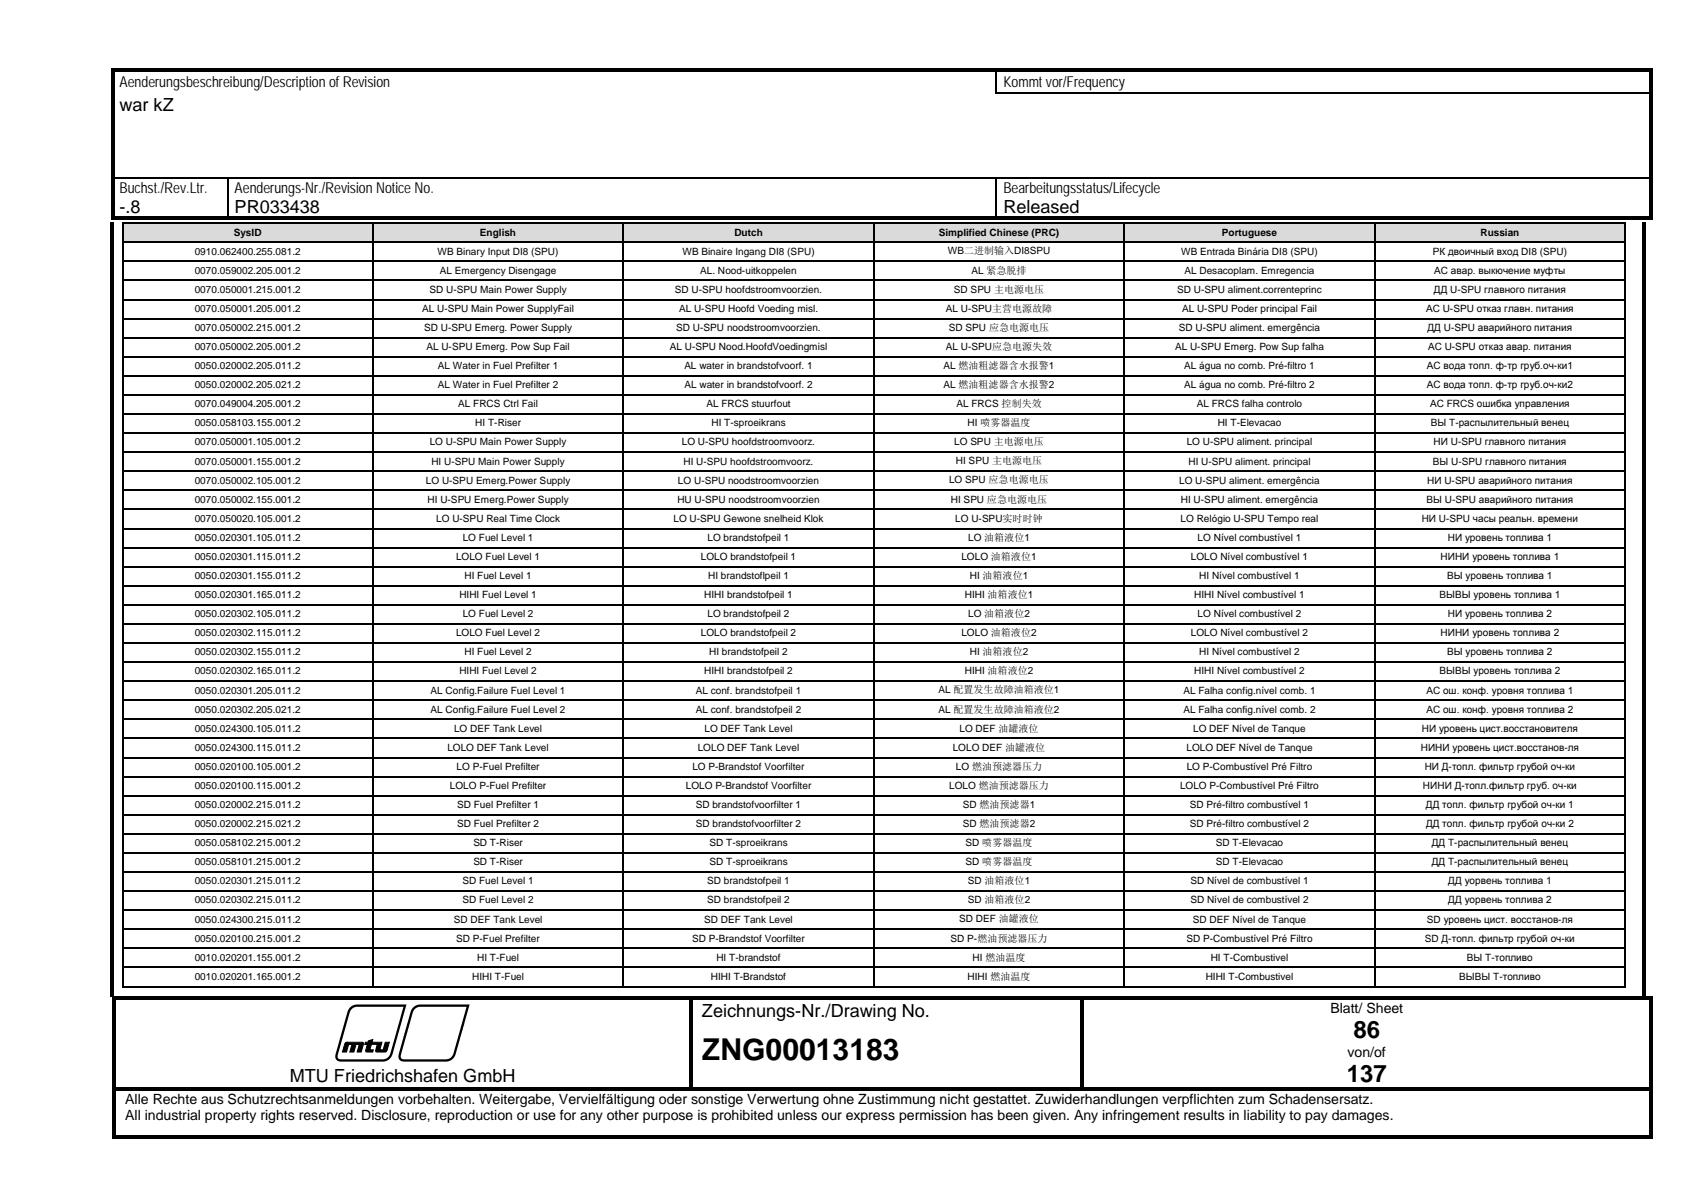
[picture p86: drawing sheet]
<svg xmlns="http://www.w3.org/2000/svg" width="297mm" height="210mm" viewBox="0 0 297 210" stroke-linecap="round" stroke-linejoin="round" font-family="sans-serif">
<defs><g id="words">
<text font-size="5.3" x="123.3" y="186.2">ZNG00013183</text>
<g font-size="4.2">
<text x="237.7" y="182.4">86</text>
<text x="236.5" y="190.1">137</text>
</g>
<g font-size="3.2">
<text x="21" y="19.5">war kZ</text>
<text x="21" y="37.4">-.8</text>
<text x="41.2" y="37.4">PR033438</text>
<text x="176.2" y="37.4">Released</text>
<text x="123.3" y="178.5">Zeichnungs-Nr./Drawing No.</text>
<text x="50.9" y="190">MTU Friedrichshafen GmbH</text>
</g>
<g font-size="2.6">
<text x="21" y="15.3">Aenderungsbeschreibung/Descriptionof Revision</text>
<text x="176.2" y="15.3">Kommt vor/Frequency</text>
<text x="21" y="33.9">Buchst./Rev.Ltr.</text>
<text x="41.2" y="33.9">Aenderungs-Nr./RevisionNotice No.</text>
<text x="176.2" y="33.9">Bearbeitungsstatus/Lifecycle</text>
</g>
<g font-size="2.5">
<text x="233.7" y="177.8">Blatt/ Sheet</text>
<text x="236.7" y="185.5">von/of</text>
<text x="22" y="193.8">Alle Rechte aus Schutzrechtsanmeldungen vorbehalten. Weitergabe, Vervielfältigung oder sonstige Verwertung ohne Zustimmung nicht gestattet. Zuwiderhandlungen verpflichten zum Schadensersatz.</text>
<text x="22" y="196.6">All industrial property rights reserved. Disclosure, reproduction or use for any other purpose is prohibited unless our express permission has been given. Any infringement results in liability to pay damages.</text>
</g>
<g font-size="1.8">
<text x="41.1" y="41.4">SysID</text>
<text x="84.3" y="41.4">English</text>
<text x="129" y="41.4">Dutch</text>
<text x="164.9" y="41.4">Simplified Chinese (PRC)</text>
<text x="214.6" y="41.4">Portuguese</text>
<text x="260" y="41.4">Russian</text>
<text x="34.2" y="44.7">0910.062400.255.081.2</text>
<text x="76.9" y="44.7">WB Binary Input DI8 (SPU)</text>
<text x="119.9" y="44.7">WB Binaire Ingang DI8 (SPU)</text>
<text x="166.5" y="44.7">WB二进制输入DI8SPU</text>
<text x="207.5" y="44.7">WB Entrada Binária DI8 (SPU)</text>
<text x="251.7" y="44.7">РК двоичный вход DI8 (SPU)</text>
<text x="34.2" y="48">0070.059002.205.001.2</text>
<text x="34.2" y="51.4">0070.050001.215.001.2</text>
<text x="75.4" y="51.4">SD U-SPU Main Power Supply</text>
<text x="77.3" y="48">AL Emergency Disengage</text>
<text x="118.5" y="51.4">SD U-SPU hoofdstroomvoorzien.</text>
<text x="123" y="48">AL. Nood-uitkoppelen</text>
<text x="167.6" y="51.4">SD SPU 主电源电压</text>
<text x="170.6" y="48">AL 紧急脱排</text>
<text x="206.8" y="51.4">SD U-SPU aliment.correnteprinc</text>
<text x="208" y="48">AL Desacoplam. Emregencia</text>
<text x="251.9" y="51.4">ДД U-SPU главного питания</text>
<text x="251.9" y="48">АС авар. выкючение муфты</text>
<text x="34.2" y="54.8">0070.050001.205.001.2</text>
<text x="34.2" y="58.1">0070.050002.215.001.2</text>
<text x="74.2" y="54.8">AL U-SPU Main Power SupplyFail</text>
<text x="74.5" y="58.1">SD U-SPU Emerg. Power Supply</text>
<text x="118.8" y="58.1">SD U-SPU noodstroomvoorzien.</text>
<text x="119.3" y="54.8">AL U-SPU Hoofd Voeding misl.</text>
<text x="166.1" y="54.7">AL U-SPU主营电源故障</text>
<text x="166.7" y="58.1">SD SPU 应急电源电压</text>
<text x="207.1" y="58.1">SD U-SPU aliment. emergência</text>
<text x="207.6" y="54.8">AL U-SPU Poder principal Fail</text>
<text x="250.5" y="54.8">АС U-SPU отказ главн. питания</text>
<text x="250.7" y="58.1">ДД U-SPU аварийного питания</text>
<text x="34.2" y="61.5">0070.050002.205.001.2</text>
<text x="34.2" y="64.8">0050.020002.205.011.2</text>
<text x="74.9" y="61.5">AL U-SPU Emerg. Pow Sup Fail</text>
<text x="76.9" y="64.8">AL Water in Fuel Prefilter 1</text>
<text x="117.7" y="61.5">AL U-SPU Nood.HoofdVoedingmisl</text>
<text x="120.2" y="64.8">AL water in brandstofvoorf. 1</text>
<text x="165.7" y="64.8">AL 燃油粗滤器含水报警1</text>
<text x="166.1" y="61.4">AL U-SPU应急电源失效</text>
<text x="206.4" y="61.5">AL U-SPU Emerg. Pow Sup falha</text>
<text x="208" y="64.8">AL água no comb. Pré-filtro 1</text>
<text x="250.6" y="64.8">АС вода топл. ф-тр груб.оч-ки1</text>
<text x="250.8" y="61.5">АС U-SPU отказ авар. питания</text>
<text x="34.2" y="68.2">0050.020002.205.021.2</text>
<text x="34.2" y="71.5">0070.049004.205.001.2</text>
<text x="76.9" y="68.2">AL Water in Fuel Prefilter 2</text>
<text x="80.5" y="71.5">AL FRCS Ctrl Fail</text>
<text x="120.2" y="68.2">AL water in brandstofvoorf. 2</text>
<text x="124.1" y="71.5">AL FRCS stuurfout</text>
<text x="165.7" y="68.1">AL 燃油粗滤器含水报警2</text>
<text x="168" y="71.5">AL FRCS 控制失效</text>
<text x="208" y="68.2">AL água no comb. Pré-filtro 2</text>
<text x="210.2" y="71.5">AL FRCS falha controlo</text>
<text x="250.6" y="68.2">АС вода топл. ф-тр груб.оч-ки2</text>
<text x="251.2" y="71.5">АС FRCS ошибка управления</text>
<text x="34.2" y="74.9">0050.058103.155.001.2</text>
<text x="83.5" y="74.9">HI T-Riser</text>
<text x="125" y="74.9">HI T-sproeikrans</text>
<text x="169.9" y="74.8">HI 喷雾器温度</text>
<text x="213.9" y="74.9">HI T-Elevacao</text>
<text x="251.3" y="74.9">ВЫ Т-распылительный венец</text>
<text x="34.2" y="78.2">0070.050001.105.001.2</text>
<text x="34.2" y="81.6">0070.050001.155.001.2</text>
<text x="75.5" y="78.2">LO U-SPU Main Power Supply</text>
<text x="75.8" y="81.6">HI U-SPU Main Power Supply</text>
<text x="119.8" y="78.2">LO U-SPU hoofdstroomvoorz.</text>
<text x="120.1" y="81.6">HI U-SPU hoofdstroomvoorz.</text>
<text x="167.6" y="78.2">LO SPU 主电源电压</text>
<text x="167.9" y="81.6">HI SPU 主电源电压</text>
<text x="208.4" y="78.2">LO U-SPU aliment. principal</text>
<text x="208.7" y="81.6">HI U-SPU aliment. principal</text>
<text x="251.7" y="81.6">ВЫ U-SPU главного питания</text>
<text x="251.8" y="78.2">НИ U-SPU главного питания</text>
<text x="34.2" y="84.9">0070.050002.105.001.2</text>
<text x="34.2" y="88.3">0070.050002.155.001.2</text>
<text x="74.8" y="84.9">LO U-SPU Emerg.Power Supply</text>
<text x="75.1" y="88.3">HI U-SPU Emerg.Power Supply</text>
<text x="119" y="88.3">HU U-SPU noodstroomvoorzien</text>
<text x="119.1" y="84.9">LO U-SPU noodstroomvoorzien</text>
<text x="166.7" y="84.9">LO SPU 应急电源电压</text>
<text x="167" y="88.2">HI SPU 应急电源电压</text>
<text x="207.1" y="84.9">LO U-SPU aliment. emergência</text>
<text x="207.4" y="88.3">HI U-SPU aliment. emergência</text>
<text x="250.6" y="88.3">ВЫ U-SPU аварийного питания</text>
<text x="250.7" y="84.9">НИ U-SPU аварийного питания</text>
<text x="34.2" y="91.6">0070.050020.105.001.2</text>
<text x="34.2" y="95">0050.020301.105.011.2</text>
<text x="76.6" y="91.6">LO U-SPU Real Time Clock</text>
<text x="81.3" y="95">LO Fuel Level 1</text>
<text x="118.3" y="91.6">LO U-SPU Gewone snelheid Klok</text>
<text x="124.3" y="95">LO brandstofpeil 1</text>
<text x="167.8" y="91.6">LO U-SPU实时时钟</text>
<text x="170.1" y="95">LO 油箱液位1</text>
<text x="207.4" y="91.6">LO Relógio U-SPU Tempo real</text>
<text x="210.4" y="95">LO Nível combustível 1</text>
<text x="249.7" y="91.6">НИ U-SPU часы реальн. времени</text>
<text x="254.3" y="95">НИ уровень топлива 1</text>
<text x="34.2" y="98.3">0050.020301.115.011.2</text>
<text x="34.2" y="101.7">0050.020301.155.011.2</text>
<text x="80.1" y="98.3">LOLO Fuel Level 1</text>
<text x="81.6" y="101.7">HI Fuel Level 1</text>
<text x="123.1" y="98.3">LOLO brandstofpeil 1</text>
<text x="124.4" y="101.7">HI brandstoflpeil 1</text>
<text x="168.9" y="98.3">LOLO 油箱液位1</text>
<text x="170.3" y="101.7">HI 油箱液位1</text>
<text x="209.2" y="98.3">LOLO Nível combustível 1</text>
<text x="210.7" y="101.7">HI Nível combustível 1</text>
<text x="253" y="98.3">НИНИ уровень топлива 1</text>
<text x="254.2" y="101.7">ВЫ уровень топлива 1</text>
<text x="34.2" y="105">0050.020301.165.011.2</text>
<text x="80.7" y="105">HIHI Fuel Level 1</text>
<text x="123.7" y="105">HIHI brandstofpeil 1</text>
<text x="169.5" y="105">HIHI 油箱液位1</text>
<text x="209.8" y="105">HIHI Nível combustível 1</text>
<text x="252.8" y="105">ВЫВЫ уровень топлива 1</text>
<text x="34.2" y="108.4">0050.020302.105.011.2</text>
<text x="34.2" y="111.7">0050.020302.115.011.2</text>
<text x="80.1" y="111.7">LOLO Fuel Level 2</text>
<text x="81.3" y="108.4">LO Fuel Level 2</text>
<text x="123.1" y="111.7">LOLO brandstofpeil 2</text>
<text x="124.3" y="108.4">LO brandstofpeil 2</text>
<text x="168.9" y="111.7">LOLO 油箱液位2</text>
<text x="170.1" y="108.4">LO 油箱液位2</text>
<text x="209.2" y="111.7">LOLO Nível combustível 2</text>
<text x="210.4" y="108.4">LO Nível combustível 2</text>
<text x="253" y="111.7">НИНИ уровень топлива 2</text>
<text x="254.3" y="108.4">НИ уровень топлива 2</text>
<text x="34.2" y="115.1">0050.020302.155.011.2</text>
<text x="34.2" y="118.4">0050.020302.165.011.2</text>
<text x="80.7" y="118.4">HIHI Fuel Level 2</text>
<text x="81.6" y="115.1">HI Fuel Level 2</text>
<text x="123.7" y="118.4">HIHI brandstofpeil 2</text>
<text x="124.6" y="115.1">HI brandstofpeil 2</text>
<text x="169.5" y="118.4">HIHI 油箱液位2</text>
<text x="170.3" y="115.1">HI 油箱液位2</text>
<text x="209.8" y="118.4">HIHI Nível combustível 2</text>
<text x="210.7" y="115.1">HI Nível combustível 2</text>
<text x="252.8" y="118.4">ВЫВЫ уровень топлива 2</text>
<text x="254.2" y="115.1">ВЫ уровень топлива 2</text>
<text x="34.2" y="121.8">0050.020301.205.011.2</text>
<text x="34.2" y="125.1">0050.020302.205.021.2</text>
<text x="75.6" y="125.1">AL Config.Failure Fuel Level 2</text>
<text x="75.6" y="121.8">AL Config.Failure Fuel Level 1</text>
<text x="122.2" y="125.1">AL conf. brandstofpeil 2</text>
<text x="122.2" y="121.8">AL conf. brandstofpeil 1</text>
<text x="164.8" y="125.1">AL 配置发生故障油箱液位2</text>
<text x="164.8" y="121.8">AL 配置发生故障油箱液位1</text>
<text x="207.9" y="125.1">AL Falha config.nível comb. 2</text>
<text x="207.9" y="121.8">AL Falha config.nível comb. 1</text>
<text x="250.5" y="125.1">АС ош. конф. уровня топлива 2</text>
<text x="250.5" y="121.8">АС ош. конф. уровня топлива 1</text>
<text x="34.2" y="128.5">0050.024300.105.011.2</text>
<text x="34.2" y="131.8">0050.024300.115.011.2</text>
<text x="78.6" y="131.8">LOLO DEF Tank Level</text>
<text x="79.8" y="128.5">LO DEF Tank Level</text>
<text x="122.6" y="131.8">LOLO DEF Tank Level</text>
<text x="123.7" y="128.5">LO DEF Tank Level</text>
<text x="167.3" y="131.8">LOLO DEF 油罐液位</text>
<text x="168.5" y="128.5">LO DEF 油罐液位</text>
<text x="208.4" y="131.8">LOLO DEF Nível de Tanque</text>
<text x="209.6" y="128.5">LO DEF Nível de Tanque</text>
<text x="249.6" y="131.8">НИНИ уровень цист.восстанов-ля</text>
<text x="249.7" y="128.5">НИ уровень цист.восстановителя</text>
<text x="34.2" y="135.2">0050.020100.105.001.2</text>
<text x="80.2" y="135.2">LO P-Fuel Prefilter</text>
<text x="121.6" y="135.2">LO P-Brandstof Voorfilter</text>
<text x="167.9" y="135.2">LO 燃油预滤器压力</text>
<text x="208.4" y="135.2">LO P-Combustível Pré Filtro</text>
<text x="250.2" y="135.2">НИ Д-топл. фильтр грубой оч-ки</text>
<text x="34.2" y="138.5">0050.020100.115.001.2</text>
<text x="34.2" y="141.9">0050.020002.215.011.2</text>
<text x="79" y="138.5">LOLO P-Fuel Prefilter</text>
<text x="80.3" y="141.9">SD Fuel Prefilter 1</text>
<text x="120.5" y="138.5">LOLO P-Brandstof Voorfilter</text>
<text x="122.2" y="141.9">SD brandstofvoorfilter 1</text>
<text x="166.7" y="138.5">LOLO 燃油预滤器压力</text>
<text x="169.1" y="141.9">SD 燃油预滤器1</text>
<text x="207.3" y="138.5">LOLO P-Combustível Pré Filtro</text>
<text x="209" y="141.9">SD Pré-filtro combustível 1</text>
<text x="249.9" y="138.5">НИНИ Д-топл.фильтр груб. оч-ки</text>
<text x="250.5" y="141.9">ДД топл. фильтр грубой оч-ки 1</text>
<text x="34.2" y="145.2">0050.020002.215.021.2</text>
<text x="34.2" y="148.6">0050.058102.215.001.2</text>
<text x="80.3" y="145.2">SD Fuel Prefilter 2</text>
<text x="83.1" y="148.6">SD T-Riser</text>
<text x="122.2" y="145.2">SD brandstofvoorfilter 2</text>
<text x="124.6" y="148.6">SD T-sproeikrans</text>
<text x="169.1" y="145.2">SD 燃油预滤器2</text>
<text x="169.6" y="148.6">SD 喷雾器温度</text>
<text x="209" y="145.2">SD Pré-filtro combustível 2</text>
<text x="213.6" y="148.6">SD T-Elevacao</text>
<text x="250.5" y="145.2">ДД топл. фильтр грубой оч-ки 2</text>
<text x="251.5" y="148.6">ДД Т-распылительный венец</text>
<text x="34.2" y="152">0050.058101.215.001.2</text>
<text x="34.2" y="155.3">0050.020301.215.011.2</text>
<text x="81.2" y="155.3">SD Fuel Level 1</text>
<text x="83.1" y="152">SD T-Riser</text>
<text x="124.2" y="155.3">SD brandstofpeil 1</text>
<text x="124.6" y="152">SD T-sproeikrans</text>
<text x="169.6" y="151.9">SD 喷雾器温度</text>
<text x="170" y="155.3">SD 油箱液位1</text>
<text x="209.1" y="155.3">SD Nível de combustível 1</text>
<text x="213.5" y="152">SD T-Elevacao</text>
<text x="251.5" y="152">ДД Т-распылительный венец</text>
<text x="254.4" y="155.3">ДД уорвень топлива 1</text>
<text x="34.2" y="158.6">0050.020302.215.011.2</text>
<text x="81.2" y="158.6">SD Fuel Level 2</text>
<text x="124.2" y="158.6">SD brandstofpeil 2</text>
<text x="168.5" y="162">SD DEF 油罐液位</text>
<text x="170" y="158.6">SD 油箱液位2</text>
<text x="209.1" y="158.6">SD Nível de combustível 2</text>
<text x="254.4" y="158.6">ДД уорвень топлива 2</text>
<text x="34.2" y="162">0050.024300.215.011.2</text>
<text x="34.2" y="165.4">0050.020100.215.001.2</text>
<text x="79.7" y="162">SD DEF Tank Level</text>
<text x="80.1" y="165.4">SD P-Fuel Prefilter</text>
<text x="121.6" y="165.4">SD P-Brandstof Voorfilter</text>
<text x="123.7" y="162">SD DEF Tank Level</text>
<text x="167" y="165.3">SD P-燃油预滤器压力</text>
<text x="208.4" y="165.4">SD P-Combustível Pré Filtro</text>
<text x="209.5" y="162">SD DEF Nível de Tanque</text>
<text x="250.3" y="165.4">SD Д-топл. фильтр грубой оч-ки</text>
<text x="250.6" y="162">SD уровень цист. восстанов-ля</text>
<text x="34.2" y="168.7">0010.020201.155.001.2</text>
<text x="34.2" y="172.1">0010.020201.165.001.2</text>
<text x="82.9" y="172.1">HIHI T-Fuel</text>
<text x="83.8" y="168.7">HI T-Fuel</text>
<text x="124.9" y="172.1">HIHI T-Brandstof</text>
<text x="125.8" y="168.7">HI T-brandstof</text>
<text x="169.9" y="172">HIHI 燃油温度</text>
<text x="170.8" y="168.7">HI 燃油温度</text>
<text x="211.8" y="172.1">HIHI T-Combustivel</text>
<text x="212.7" y="168.7">HI T-Combustivel</text>
<text x="256.3" y="172.1">ВЫВЫ Т-топливо</text>
<text x="257.7" y="168.7">ВЫ Т-топливо</text>
</g>
</g></defs>
<g fill="#000">
<path d="M19.5 12h.6v.5h-.6z" fill-rule="evenodd"/>
<path d="M19.5 12h.6v.5h-.6z" fill-rule="evenodd"/>
<path d="M19.5 12.5h.6v3.7h-.6z" fill-rule="evenodd"/>
<path d="M19.5 16.2h.6v.3h-.6z" fill-rule="evenodd"/>
<path d="M20.1 12h154.8v.5h-154.8z" fill-rule="evenodd"/>
<path d="M174.9 12h.5v.5h-.5z" fill-rule="evenodd"/>
<path d="M175.4 12h24.6v.5h-24.6z" fill-rule="evenodd"/>
<path d="M200 12h.6v.5h-.6z" fill-rule="evenodd"/>
<path d="M200.6 12h89.2v.5h-89.2z" fill-rule="evenodd"/>
<path d="M289.8 12h.5v.5h-.5z" fill-rule="evenodd"/>
<path d="M289.8 12h.5v.5h-.5z" fill-rule="evenodd"/>
<path d="M289.8 12.5h.5v3.7h-.5z" fill-rule="evenodd"/>
<path d="M289.8 16.2h.5v.3h-.5z" fill-rule="evenodd"/>
<path d="M19.5 16.5h.6v3.7h-.6z" fill-rule="evenodd"/>
<path d="M19.5 20.2h.6v3.6h-.6z" fill-rule="evenodd"/>
<path d="M19.5 23.8h.6v3.7h-.6z" fill-rule="evenodd"/>
<path d="M19.5 27.5h.6v3.6h-.6z" fill-rule="evenodd"/>
<path d="M19.5 31.4h.6v3h-.6z" fill-rule="evenodd"/>
<path d="M19.5 34.4h.6v3.7h-.6z" fill-rule="evenodd"/>
<path d="M19.5 38.1h.6v.5h-.6z" fill-rule="evenodd"/>
<path d="M19.5 38.1h.6v.5h-.6z" fill-rule="evenodd"/>
<path d="M20.1 38.1h19.8v.5h-19.8z" fill-rule="evenodd"/>
<path d="M39.9 38.1h.5v.5h-.5z" fill-rule="evenodd"/>
<path d="M40.4 38.1h134.5v.5h-134.5z" fill-rule="evenodd"/>
<path d="M174.9 38.1h.5v.5h-.5z" fill-rule="evenodd"/>
<path d="M175.4 38.1h114.4v.5h-114.4z" fill-rule="evenodd"/>
<path d="M289.8 16.5h.5v3.7h-.5z" fill-rule="evenodd"/>
<path d="M289.8 20.2h.5v3.6h-.5z" fill-rule="evenodd"/>
<path d="M289.8 23.8h.5v3.7h-.5z" fill-rule="evenodd"/>
<path d="M289.8 27.5h.5v3.6h-.5z" fill-rule="evenodd"/>
<path d="M289.8 31.4h.5v3h-.5z" fill-rule="evenodd"/>
<path d="M289.8 34.4h.5v3.7h-.5z" fill-rule="evenodd"/>
<path d="M289.8 38.1h.5v.5h-.5z" fill-rule="evenodd"/>
<path d="M289.8 38.1h.5v.5h-.5z" fill-rule="evenodd"/>
<path d="M19.8 175h.5v.5h-.5z" fill-rule="evenodd"/>
<path d="M19.8 175h.5v.5h-.5z" fill-rule="evenodd"/>
<path d="M20.3 175h100.8v.5h-100.8z" fill-rule="evenodd"/>
<path d="M121.1 175h.5v.5h-.5z" fill-rule="evenodd"/>
<path d="M121.6 175h68.2v.5h-68.2z" fill-rule="evenodd"/>
<path d="M189.8 175h.6v.5h-.6z" fill-rule="evenodd"/>
<path d="M190.4 175h99.4v.5h-99.4z" fill-rule="evenodd"/>
<path d="M289.8 175h.5v.5h-.5z" fill-rule="evenodd"/>
<path d="M289.8 175h.5v.5h-.5z" fill-rule="evenodd"/>
<path d="M19.8 175.5h.5v15.4h-.5z" fill-rule="evenodd"/>
<path d="M19.8 190.9h.5v.6h-.5z" fill-rule="evenodd"/>
<path d="M19.8 191.5h.5v8h-.5z" fill-rule="evenodd"/>
<path d="M20.3 190.9h100.8v.6h-100.8z" fill-rule="evenodd"/>
<path d="M121.1 175.5h.5v15.4h-.5z" fill-rule="evenodd"/>
<path d="M121.1 190.9h.5v.6h-.5z" fill-rule="evenodd"/>
<path d="M121.6 190.9h68.2v.6h-68.2z" fill-rule="evenodd"/>
<path d="M189.8 175.5h.6v15.4h-.6z" fill-rule="evenodd"/>
<path d="M189.8 190.9h.6v.6h-.6z" fill-rule="evenodd"/>
<path d="M190.4 190.9h99.4v.6h-99.4z" fill-rule="evenodd"/>
<path d="M289.8 175.5h.5v15.4h-.5z" fill-rule="evenodd"/>
<path d="M289.8 190.9h.5v.6h-.5z" fill-rule="evenodd"/>
<path d="M289.8 191.5h.5v8h-.5z" fill-rule="evenodd"/>
<path d="M19.8 199.5h.5v.5h-.5z" fill-rule="evenodd"/>
<path d="M19.8 199.5h.5v.5h-.5z" fill-rule="evenodd"/>
<path d="M20.3 199.5h269.5v.5h-269.5z" fill-rule="evenodd"/>
<path d="M289.8 199.5h.5v.5h-.5z" fill-rule="evenodd"/>
<path d="M289.8 199.5h.5v.5h-.5z" fill-rule="evenodd"/>
</g>
<path d="M175 12.5v3.7M20.1 31.3h19.8M40 31.4v6.7M40.1 31.3h134.8M175 31.4v6.7M175.2 31.3h114.6" fill="none" stroke="#000" stroke-width=".25"/>
<path d="M174.9 16.3h25.1M200.4 16.3h89.4" fill="none" stroke="#000" stroke-width=".34"/>
<g fill="#000">
<path d="M200 16.2h.4v.3h-.4zM19.5 31.1h.6v.3h-.6zM39.9 31.4h.2zM39.9 31.1h.2v.3h-.2zM174.9 31.4h.3zM174.9 31.1h.3v.3h-.3zM289.8 31.1h.5v.3h-.5zM60.6 183.2l.3-.2h2.2a.47 .47 0 0 1 .6 .1 .47 .47 0 0 1 .1 .6l-.4 1h-.7l.4-1.3h-.6l-.3 1.3h-.8l.4-1.3h-.6l-.3 1.3h-.8zM64.2 183h.4l.1-.2 .8-.3-.2 .5h1.8l-.4 1.4h.6l.4-1.4h.7l-.1 .4a1.4 1.4 0 0 1-.7 1.3h-1a.44 .44 0 0 1-.6-.3l.3-1h-1.1l-.2 1h.6l-.1 .3h-.5a.51 .51 0 0 1-.8-.3l.3-1h-.4z"/>
<path d="M61.5 176.9l.6-.4 .6-.1h8.7l-2.4 8.6a2.24 2.24 0 0 1-2.7 1.4h-6.4a1.06 1.06 0 0 1-1-.6 1.06 1.06 0 0 1 .2-1.1l1.9-6.9zM61.8 177.2l-.4 .7-2 7.2a.69 .69 0 0 0 .1 .8 .69 .69 0 0 0 .8 .1h6.9a1.38 1.38 0 0 0 1.4-1.1l2.3-8.1h-8.2z"/>
<path d="M72.6 176.9l.6-.4 .6-.1h8.7l-2.5 8.6a2.21 2.21 0 0 1-2.6 1.4h-6.4a1.06 1.06 0 0 1-1-.6 1.06 1.06 0 0 1 .1-1.1l2-7.1zM72.9 177.2l-.4 .7-2 7.2a.69 .69 0 0 0 .1 .8 .69 .69 0 0 0 .8 .1h6.9a1.38 1.38 0 0 0 1.4-1.1l2.2-8.1h-8.1z"/>
</g>
<path d="M60.6 183.2l.3-.2h2.2a.47 .47 0 0 1 .6 .1 .47 .47 0 0 1 .1 .6l-.4 1h-.7l.4-1.3h-.6l-.3 1.3h-.8l.4-1.3h-.6l-.3 1.3h-.8zM64.2 183h.4l.1-.2 .8-.3-.2 .5h1.8l-.4 1.4h.6l.4-1.4h.7l-.1 .4a1.4 1.4 0 0 1-.7 1.3h-1a.44 .44 0 0 1-.6-.3l.3-1h-1.1l-.2 1h.6l-.1 .3h-.5a.51 .51 0 0 1-.8-.3l.3-1h-.4z" fill="none" stroke="#000" stroke-width=".18"/>
<g fill="#dadada">
<path d="M21.7 39.4h43.6v3h-43.6z" fill-rule="evenodd"/>
<path d="M22.1 39.7h42.9v2.3h-42.9z" fill-rule="evenodd"/>
<path d="M65.7 39.4h43.6v3h-43.6z" fill-rule="evenodd"/>
<path d="M66 39.7h43v2.3h-43z" fill-rule="evenodd"/>
<path d="M109.7 39.4h43.6v3h-43.6z" fill-rule="evenodd"/>
<path d="M110 39.7h43v2.3h-43z" fill-rule="evenodd"/>
<path d="M153.7 39.4h43.6v3h-43.6z" fill-rule="evenodd"/>
<path d="M154 39.7h43v2.3h-43z" fill-rule="evenodd"/>
<path d="M197.7 39.4h43.6v3h-43.6z" fill-rule="evenodd"/>
<path d="M198 39.7h42.9v2.3h-42.9z" fill-rule="evenodd"/>
<path d="M241.7 39.4h43.6v3h-43.6z" fill-rule="evenodd"/>
</g>
<path d="M242 39.7h42.9v2.3h-42.9z" fill="#dadada"/>
<g fill="#000">
<path d="M21.4 39h.3v.4h-.3zM21.4 39h.3v.3h-.3zM65.3 39.3l.4 .1zM65.3 39h.4v.3h-.4zM109.3 39.3l.4 .1zM109.3 39h.4v.3h-.4zM153.3 39.3l.4 .1zM153.3 39h.4v.3h-.4zM197.3 39.3l.4 .1zM197.3 39h.4v.3h-.4zM241.3 39.3l.3 .1zM241.3 39h.3v.3h-.3z"/>
<path d="M285.3 39h.3v.4h-.3zM285.3 39h.3v.3h-.3zM21.4 42.4h.3v.3h-.3zM21.4 45.7h.3v.4h-.3zM21.4 49.1h.3v.3h-.3zM21.4 52.4h.3v.4h-.3zM21.4 55.8h.3v.3h-.3zM21.4 59.1h.3v.4h-.3zM65.3 42.4h.4v.3h-.4zM65.3 45.7h.4v.4h-.4zM65.3 49.1h.4v.3h-.4zM65.3 52.4h.4v.4h-.4z"/>
<path d="M65.3 55.8h.4v.3h-.4zM65.3 59.1h.4v.4h-.4zM109.3 42.4h.4v.3h-.4zM109.3 45.7h.4v.4h-.4zM109.3 49.1h.4v.3h-.4zM109.3 52.4h.4v.4h-.4zM109.3 55.8h.4v.3h-.4zM109.3 59.1h.4v.4h-.4zM153.3 42.4h.4v.3h-.4zM153.3 45.7h.4v.4h-.4zM153.3 49.1h.4v.3h-.4zM153.3 52.4h.4v.4h-.4z"/>
<path d="M153.3 55.8h.4v.3h-.4zM153.3 59.1h.4v.4h-.4zM197.3 42.4h.4v.3h-.4zM197.3 45.7h.4v.4h-.4zM197.3 49.1h.4v.3h-.4zM197.3 52.4h.4v.4h-.4zM197.3 55.8h.4v.3h-.4zM197.3 59.1h.4v.4h-.4zM241.3 42.4h.3v.3h-.3zM241.3 45.7h.3v.4h-.3zM241.3 49.1h.3v.3h-.3zM241.3 52.4h.3v.4h-.3z"/>
<path d="M241.3 55.8h.3v.3h-.3zM241.3 59.1h.3v.4h-.3zM285.3 42.4h.3v.3h-.3zM285.3 45.7h.3v.4h-.3zM285.3 49.1h.3v.3h-.3zM285.3 52.4h.3v.4h-.3zM285.3 55.8h.3v.3h-.3zM285.3 59.1h.3v.4h-.3zM21.4 62.5h.3v.3h-.3zM21.4 65.8h.3v.4h-.3zM21.4 69.2h.3v.3h-.3zM21.4 72.5h.3v.4h-.3z"/>
<path d="M21.4 75.9h.3v.3h-.3zM21.4 79.2h.3v.4h-.3zM65.3 62.5h.4v.3h-.4zM65.3 65.8h.4v.4h-.4zM65.3 69.2h.4v.3h-.4zM65.3 72.5h.4v.4h-.4zM65.3 75.9h.4v.3h-.4zM65.3 79.2h.4v.4h-.4zM109.3 62.5h.4v.3h-.4zM109.3 65.8h.4v.4h-.4zM109.3 69.2h.4v.3h-.4zM109.3 72.5h.4v.4h-.4z"/>
<path d="M109.3 75.9h.4v.3h-.4zM109.3 79.2h.4v.4h-.4zM153.3 62.5h.4v.3h-.4zM153.3 65.8h.4v.4h-.4zM153.3 69.2h.4v.3h-.4zM153.3 72.5h.4v.4h-.4zM153.3 75.9h.4v.3h-.4zM153.3 79.2h.4v.4h-.4zM197.3 62.5h.4v.3h-.4zM197.3 65.8h.4v.4h-.4zM197.3 69.2h.4v.3h-.4zM197.3 72.5h.4v.4h-.4z"/>
<path d="M197.3 75.9h.4v.3h-.4zM197.3 79.2h.4v.4h-.4zM241.3 62.5h.3v.3h-.3zM241.3 65.8h.3v.4h-.3zM241.3 69.2h.3v.3h-.3zM241.3 72.5h.3v.4h-.3zM241.3 75.9h.3v.3h-.3zM241.3 79.2h.3v.4h-.3zM285.3 62.5h.3v.3h-.3zM285.3 65.8h.3v.4h-.3zM285.3 69.2h.3v.3h-.3zM285.3 72.5h.3v.4h-.3z"/>
<path d="M285.3 75.9h.3v.3h-.3zM285.3 79.2h.3v.4h-.3zM21.4 82.6h.3v.4h-.3zM21.4 85.9h.3v.4h-.3zM21.4 89.3h.3v.3h-.3zM21.4 92.6h.3v.4h-.3zM21.4 96h.3v.4h-.3zM21.4 99.3h.3v.4h-.3zM65.3 82.6h.4v.4h-.4zM65.3 85.9h.4v.4h-.4zM65.3 89.3h.4v.3h-.4zM65.3 92.6h.4v.4h-.4z"/>
<path d="M65.3 96h.4v.4h-.4zM65.3 99.3h.4v.4h-.4zM109.3 82.6h.4v.4h-.4zM109.3 85.9h.4v.4h-.4zM109.3 89.3h.4v.3h-.4zM109.3 92.6h.4v.4h-.4zM109.3 96h.4v.4h-.4zM109.3 99.3h.4v.4h-.4zM153.3 82.6h.4v.4h-.4zM153.3 85.9h.4v.4h-.4zM153.3 89.3h.4v.3h-.4zM153.3 92.6h.4v.4h-.4z"/>
<path d="M153.3 96h.4v.4h-.4zM153.3 99.3h.4v.4h-.4zM197.3 82.6h.4v.4h-.4zM197.3 85.9h.4v.4h-.4zM197.3 89.3h.4v.3h-.4zM197.3 92.6h.4v.4h-.4zM197.3 96h.4v.4h-.4zM197.3 99.3h.4v.4h-.4zM241.3 82.6h.3v.4h-.3zM241.3 85.9h.3v.4h-.3zM241.3 89.3h.3v.3h-.3zM241.3 92.6h.3v.4h-.3z"/>
<path d="M241.3 96h.3v.4h-.3zM241.3 99.3h.3v.4h-.3zM285.3 82.6h.3v.4h-.3zM285.3 85.9h.3v.4h-.3zM285.3 89.3h.3v.3h-.3zM285.3 92.6h.3v.4h-.3zM285.3 96h.3v.4h-.3zM285.3 99.3h.3v.4h-.3zM21.4 102.7h.3v.4h-.3zM21.4 106h.3v.4h-.3zM21.4 109.4h.3v.3h-.3zM21.4 112.8h.3v.3h-.3z"/>
<path d="M21.4 116.1h.3v.4h-.3zM21.4 119.4h.3v.4h-.3zM65.3 102.7h.4v.4h-.4zM65.3 106h.4v.4h-.4zM65.3 109.4h.4v.3h-.4zM65.3 112.8h.4v.3h-.4zM65.3 116.1h.4v.4h-.4zM65.3 119.4h.4v.4h-.4zM109.3 102.7h.4v.4h-.4zM109.3 106h.4v.4h-.4zM109.3 109.4h.4v.3h-.4zM109.3 112.8h.4v.3h-.4z"/>
<path d="M109.3 116.1h.4v.4h-.4zM109.3 119.4h.4v.4h-.4zM153.3 102.7h.4v.4h-.4zM153.3 106h.4v.4h-.4zM153.3 109.4h.4v.3h-.4zM153.3 112.8h.4v.3h-.4zM153.3 116.1h.4v.4h-.4zM153.3 119.4h.4v.4h-.4zM197.3 102.7h.4v.4h-.4zM197.3 106h.4v.4h-.4zM197.3 109.4h.4v.3h-.4zM197.3 112.8h.4v.3h-.4z"/>
<path d="M197.3 116.1h.4v.4h-.4zM197.3 119.4h.4v.4h-.4zM241.3 102.7h.3v.4h-.3zM241.3 106h.3v.4h-.3zM241.3 109.4h.3v.3h-.3zM241.3 112.8h.3v.3h-.3zM241.3 116.1h.3v.4h-.3zM241.3 119.4h.3v.4h-.3zM285.3 102.7h.3v.4h-.3zM285.3 106h.3v.4h-.3zM285.3 109.4h.3v.3h-.3zM285.3 112.8h.3v.3h-.3z"/>
<path d="M285.3 116.1h.3v.4h-.3zM285.3 119.4h.3v.4h-.3zM21.4 122.8h.3v.4h-.3zM21.4 126.2h.3v.3h-.3zM21.4 129.5h.3v.4h-.3zM21.4 132.9h.3v.3h-.3zM21.4 136.2h.3v.4h-.3zM21.4 139.6h.3v.3h-.3zM65.3 122.8h.4v.4h-.4zM65.3 126.2h.4v.3h-.4zM65.3 129.5h.4v.4h-.4zM65.3 132.9h.4v.3h-.4z"/>
<path d="M65.3 136.2h.4v.4h-.4zM65.3 139.6h.4v.3h-.4zM109.3 122.8h.4v.4h-.4zM109.3 126.2h.4v.3h-.4zM109.3 129.5h.4v.4h-.4zM109.3 132.9h.4v.3h-.4zM109.3 136.2h.4v.4h-.4zM109.3 139.6h.4v.3h-.4zM153.3 122.8h.4v.4h-.4zM153.3 126.2h.4v.3h-.4zM153.3 129.5h.4v.4h-.4zM153.3 132.9h.4v.3h-.4z"/>
<path d="M153.3 136.2h.4v.4h-.4zM153.3 139.6h.4v.3h-.4zM197.3 122.8h.4v.4h-.4zM197.3 126.2h.4v.3h-.4zM197.3 129.5h.4v.4h-.4zM197.3 132.9h.4v.3h-.4zM197.3 136.2h.4v.4h-.4zM197.3 139.6h.4v.3h-.4zM241.3 122.8h.3v.4h-.3zM241.3 126.2h.3v.3h-.3zM241.3 129.5h.3v.4h-.3zM241.3 132.9h.3v.3h-.3z"/>
<path d="M241.3 136.2h.3v.4h-.3zM241.3 139.6h.3v.3h-.3zM285.3 122.8h.3v.4h-.3zM285.3 126.2h.3v.3h-.3zM285.3 129.5h.3v.4h-.3zM285.3 132.9h.3v.3h-.3zM285.3 136.2h.3v.4h-.3zM285.3 139.6h.3v.3h-.3zM21.4 142.9h.3v.4h-.3zM21.4 146.3h.3v.3h-.3zM21.4 149.6h.3v.4h-.3zM21.4 153h.3v.3h-.3z"/>
<path d="M21.4 156.3h.3v.4h-.3zM65.3 142.9h.4v.4h-.4zM65.3 146.3h.4v.3h-.4zM65.3 149.6h.4v.4h-.4zM65.3 153h.4v.3h-.4zM65.3 156.3h.4v.4h-.4zM109.3 142.9h.4v.4h-.4zM109.3 146.3h.4v.3h-.4zM109.3 149.6h.4v.4h-.4zM109.3 153h.4v.3h-.4zM109.3 156.3h.4v.4h-.4zM153.3 142.9h.4v.4h-.4z"/>
<path d="M153.3 146.3h.4v.3h-.4zM153.3 149.6h.4v.4h-.4zM153.3 153h.4v.3h-.4zM153.3 156.3h.4v.4h-.4zM197.3 142.9h.4v.4h-.4zM197.3 146.3h.4v.3h-.4zM197.3 149.6h.4v.4h-.4zM197.3 153h.4v.3h-.4zM197.3 156.3h.4v.4h-.4zM241.3 142.9h.3v.4h-.3zM241.3 146.3h.3v.3h-.3zM241.3 149.6h.3v.4h-.3z"/>
<path d="M241.3 153h.3v.3h-.3zM241.3 156.3h.3v.4h-.3zM285.3 142.9h.3v.4h-.3zM285.3 146.3h.3v.3h-.3zM285.3 149.6h.3v.4h-.3zM285.3 153h.3v.3h-.3zM285.3 156.3h.3v.4h-.3zM21.4 159.7h.3v.3h-.3zM21.4 163h.3v.4h-.3zM21.4 166.4h.3v.3h-.3zM21.4 169.7h.3v.4h-.3zM21.4 173.1h.3v.3h-.3z"/>
<path d="M65.3 159.7h.4v.3h-.4zM65.3 163h.4v.4h-.4zM65.3 166.4h.4v.3h-.4zM65.3 169.7h.4v.4h-.4zM65.3 173.1h.4v.3h-.4zM109.3 159.7h.4v.3h-.4zM109.3 163h.4v.4h-.4zM109.3 166.4h.4v.3h-.4zM109.3 169.7h.4v.4h-.4zM109.3 173.1h.4v.3h-.4zM153.3 159.7h.4v.3h-.4zM153.3 163h.4v.4h-.4z"/>
<path d="M153.3 166.4h.4v.3h-.4zM153.3 169.7h.4v.4h-.4zM153.3 173.1h.4v.3h-.4zM197.3 159.7h.4v.3h-.4zM197.3 163h.4v.4h-.4zM197.3 166.4h.4v.3h-.4zM197.3 169.7h.4v.4h-.4zM197.3 173.1h.4v.3h-.4zM241.3 159.7h.3v.3h-.3zM241.3 163h.3v.4h-.3zM241.3 166.4h.3v.3h-.3zM241.3 169.7h.3v.4h-.3z"/>
<path d="M241.3 173.1h.3v.3h-.3zM285.3 159.7h.3v.3h-.3zM285.3 163h.3v.4h-.3zM285.3 166.4h.3v.3h-.3zM285.3 169.7h.3v.4h-.3zM285.3 173.1h.3v.3h-.3z"/>
</g>
<g fill="none" stroke="#000" stroke-width=".34">
<path d="M21.5 39.4v3M21.7 39.2h43.6M65.5 39.4v3M65.7 39.2h43.6M109.5 39.4v3M109.7 39.2h43.6M153.5 39.4v3M153.7 39.2h43.6M197.5 39.4v3M197.7 39.2h43.6M241.5 39.4v3M241.6 39.2h43.7"/>
<path d="M285.5 39.4v3M21.5 42.7v3M21.5 46.1v3M21.5 49.4v3M21.5 52.8v3M21.5 56.1v3M21.5 59.5v3M21.7 42.5h43.6M21.7 45.9h43.6M21.7 49.2h43.6M21.7 52.6h43.6M21.7 55.9h43.6"/>
<path d="M21.7 59.3h43.6M65.5 42.7v3M65.5 46.1v3M65.5 49.4v3M65.5 52.8v3M65.5 56.1v3M65.5 59.5v3M65.7 42.5h43.6M65.7 45.9h43.6M65.7 49.2h43.6M65.7 52.6h43.6M65.7 55.9h43.6"/>
<path d="M65.7 59.3h43.6M109.5 42.7v3M109.5 46.1v3M109.5 49.4v3M109.5 52.8v3M109.5 56.1v3M109.5 59.5v3M109.7 42.5h43.6M109.7 45.9h43.6M109.7 49.2h43.6M109.7 52.6h43.6M109.7 55.9h43.6"/>
<path d="M109.7 59.3h43.6M153.5 42.7v3M153.5 46.1v3M153.5 49.4v3M153.5 52.8v3M153.5 56.1v3M153.5 59.5v3M153.7 42.5h43.6M153.7 45.9h43.6M153.7 49.2h43.6M153.7 52.6h43.6M153.7 55.9h43.6"/>
<path d="M153.7 59.3h43.6M197.5 42.7v3M197.5 46.1v3M197.5 49.4v3M197.5 52.8v3M197.5 56.1v3M197.5 59.5v3M197.7 42.5h43.6M197.7 45.9h43.6M197.7 49.2h43.6M197.7 52.6h43.6M197.7 55.9h43.6"/>
<path d="M197.7 59.3h43.6M241.5 42.7v3M241.5 46.1v3M241.5 49.4v3M241.5 52.8v3M241.5 56.1v3M241.5 59.5v3M241.6 42.5h43.7M241.6 45.9h43.7M241.6 49.2h43.7M241.6 52.6h43.7M241.6 55.9h43.7"/>
<path d="M241.6 59.3h43.7M285.5 42.7v3M285.5 46.1v3M285.5 49.4v3M285.5 52.8v3M285.5 56.1v3M285.5 59.5v3M21.5 62.8v3M21.5 66.2v3M21.5 69.5v3M21.5 72.9v3M21.5 76.2v3"/>
<path d="M21.5 79.6v3M21.7 62.7h43.6M21.7 66h43.6M21.7 69.3h43.6M21.7 72.7h43.6M21.7 76.1h43.6M21.7 79.4h43.6M65.5 62.8v3M65.5 66.2v3M65.5 69.5v3M65.5 72.9v3M65.5 76.2v3"/>
<path d="M65.5 79.6v3M65.7 62.7h43.6M65.7 66h43.6M65.7 69.3h43.6M65.7 72.7h43.6M65.7 76.1h43.6M65.7 79.4h43.6M109.5 62.8v3M109.5 66.2v3M109.5 69.5v3M109.5 72.9v3M109.5 76.2v3"/>
<path d="M109.5 79.6v3M109.7 62.7h43.6M109.7 66h43.6M109.7 69.3h43.6M109.7 72.7h43.6M109.7 76.1h43.6M109.7 79.4h43.6M153.5 62.8v3M153.5 66.2v3M153.5 69.5v3M153.5 72.9v3M153.5 76.2v3"/>
<path d="M153.5 79.6v3M153.7 62.7h43.6M153.7 66h43.6M153.7 69.3h43.6M153.7 72.7h43.6M153.7 76.1h43.6M153.7 79.4h43.6M197.5 62.8v3M197.5 66.2v3M197.5 69.5v3M197.5 72.9v3M197.5 76.2v3"/>
<path d="M197.5 79.6v3M197.7 62.7h43.6M197.7 66h43.6M197.7 69.3h43.6M197.7 72.7h43.6M197.7 76.1h43.6M197.7 79.4h43.6M241.5 62.8v3M241.5 66.2v3M241.5 69.5v3M241.5 72.9v3M241.5 76.2v3"/>
<path d="M241.5 79.6v3M241.6 62.7h43.7M241.6 66h43.7M241.6 69.3h43.7M241.6 72.7h43.7M241.6 76.1h43.7M241.6 79.4h43.7M285.5 62.8v3M285.5 66.2v3M285.5 69.5v3M285.5 72.9v3M285.5 76.2v3"/>
<path d="M285.5 79.6v3M21.5 83v2.9M21.5 86.3v3M21.5 89.6v3M21.5 93v3M21.5 96.4v2.9M21.5 99.7v3M21.7 82.8h43.6M21.7 86.1h43.6M21.7 89.5h43.6M21.7 92.8h43.6M21.7 96.2h43.6"/>
<path d="M21.7 99.5h43.6M65.5 83v2.9M65.5 86.3v3M65.5 89.6v3M65.5 93v3M65.5 96.4v2.9M65.5 99.7v3M65.7 82.8h43.6M65.7 86.1h43.6M65.7 89.5h43.6M65.7 92.8h43.6M65.7 96.2h43.6"/>
<path d="M65.7 99.5h43.6M109.5 83v2.9M109.5 86.3v3M109.5 89.6v3M109.5 93v3M109.5 96.4v2.9M109.5 99.7v3M109.7 82.8h43.6M109.7 86.1h43.6M109.7 89.5h43.6M109.7 92.8h43.6M109.7 96.2h43.6"/>
<path d="M109.7 99.5h43.6M153.5 83v2.9M153.5 86.3v3M153.5 89.6v3M153.5 93v3M153.5 96.4v2.9M153.5 99.7v3M153.7 82.8h43.6M153.7 86.1h43.6M153.7 89.5h43.6M153.7 92.8h43.6M153.7 96.2h43.6"/>
<path d="M153.7 99.5h43.6M197.5 83v2.9M197.5 86.3v3M197.5 89.6v3M197.5 93v3M197.5 96.4v2.9M197.5 99.7v3M197.7 82.8h43.6M197.7 86.1h43.6M197.7 89.5h43.6M197.7 92.8h43.6M197.7 96.2h43.6"/>
<path d="M197.7 99.5h43.6M241.5 83v2.9M241.5 86.3v3M241.5 89.6v3M241.5 93v3M241.5 96.4v2.9M241.5 99.7v3M241.6 82.8h43.7M241.6 86.1h43.7M241.6 89.5h43.7M241.6 92.8h43.7M241.6 96.2h43.7"/>
<path d="M241.6 99.5h43.7M285.5 83v2.9M285.5 86.3v3M285.5 89.6v3M285.5 93v3M285.5 96.4v2.9M285.5 99.7v3M21.5 103.1v2.9M21.5 106.4v3M21.5 109.7v3.1M21.5 113.1v3M21.5 116.5v2.9"/>
<path d="M21.5 119.8v3M21.7 102.9h43.6M21.7 106.2h43.6M21.7 109.6h43.6M21.7 112.9h43.6M21.7 116.3h43.6M21.7 119.6h43.6M65.5 103.1v2.9M65.5 106.4v3M65.5 109.7v3.1M65.5 113.1v3M65.5 116.5v2.9"/>
<path d="M65.5 119.8v3M65.7 102.9h43.6M65.7 106.2h43.6M65.7 109.6h43.6M65.7 112.9h43.6M65.7 116.3h43.6M65.7 119.6h43.6M109.5 103.1v2.9M109.5 106.4v3M109.5 109.7v3.1M109.5 113.1v3M109.5 116.5v2.9"/>
<path d="M109.5 119.8v3M109.7 102.9h43.6M109.7 106.2h43.6M109.7 109.6h43.6M109.7 112.9h43.6M109.7 116.3h43.6M109.7 119.6h43.6M153.5 103.1v2.9M153.5 106.4v3M153.5 109.7v3.1M153.5 113.1v3M153.5 116.5v2.9"/>
<path d="M153.5 119.8v3M153.7 102.9h43.6M153.7 106.2h43.6M153.7 109.6h43.6M153.7 112.9h43.6M153.7 116.3h43.6M153.7 119.6h43.6M197.5 103.1v2.9M197.5 106.4v3M197.5 109.7v3.1M197.5 113.1v3M197.5 116.5v2.9"/>
<path d="M197.5 119.8v3M197.7 102.9h43.6M197.7 106.2h43.6M197.7 109.6h43.6M197.7 112.9h43.6M197.7 116.3h43.6M197.7 119.6h43.6M241.5 103.1v2.9M241.5 106.4v3M241.5 109.7v3.1M241.5 113.1v3M241.5 116.5v2.9"/>
<path d="M241.5 119.8v3M241.6 102.9h43.7M241.6 106.2h43.7M241.6 109.6h43.7M241.6 112.9h43.7M241.6 116.3h43.7M241.6 119.6h43.7M285.5 103.1v2.9M285.5 106.4v3M285.5 109.7v3.1M285.5 113.1v3M285.5 116.5v2.9"/>
<path d="M285.5 119.8v3M21.5 123.2v3M21.5 126.5v3M21.5 129.9v3M21.5 133.2v3M21.5 136.6v3M21.5 139.9v3M21.7 123h43.6M21.7 126.3h43.6M21.7 129.7h43.6M21.7 133h43.6M21.7 136.4h43.6"/>
<path d="M21.7 139.7h43.6M65.5 123.2v3M65.5 126.5v3M65.5 129.9v3M65.5 133.2v3M65.5 136.6v3M65.5 139.9v3M65.7 123h43.6M65.7 126.3h43.6M65.7 129.7h43.6M65.7 133h43.6M65.7 136.4h43.6"/>
<path d="M65.7 139.7h43.6M109.5 123.2v3M109.5 126.5v3M109.5 129.9v3M109.5 133.2v3M109.5 136.6v3M109.5 139.9v3M109.7 123h43.6M109.7 126.3h43.6M109.7 129.7h43.6M109.7 133h43.6M109.7 136.4h43.6"/>
<path d="M109.7 139.7h43.6M153.5 123.2v3M153.5 126.5v3M153.5 129.9v3M153.5 133.2v3M153.5 136.6v3M153.5 139.9v3M153.7 123h43.6M153.7 126.3h43.6M153.7 129.7h43.6M153.7 133h43.6M153.7 136.4h43.6"/>
<path d="M153.7 139.7h43.6M197.5 123.2v3M197.5 126.5v3M197.5 129.9v3M197.5 133.2v3M197.5 136.6v3M197.5 139.9v3M197.7 123h43.6M197.7 126.3h43.6M197.7 129.7h43.6M197.7 133h43.6M197.7 136.4h43.6"/>
<path d="M197.7 139.7h43.6M241.5 123.2v3M241.5 126.5v3M241.5 129.9v3M241.5 133.2v3M241.5 136.6v3M241.5 139.9v3M241.6 123h43.7M241.6 126.3h43.7M241.6 129.7h43.7M241.6 133h43.7M241.6 136.4h43.7"/>
<path d="M241.6 139.7h43.7M285.5 123.2v3M285.5 126.5v3M285.5 129.9v3M285.5 133.2v3M285.5 136.6v3M285.5 139.9v3M21.5 143.3v3M21.5 146.6v3M21.5 150v3M21.5 153.3v3M21.5 156.7v3"/>
<path d="M21.7 143.1h43.6M21.7 146.4h43.6M21.7 149.8h43.6M21.7 153.1h43.6M21.7 156.5h43.6M21.7 159.8h43.6M65.5 143.3v3M65.5 146.6v3M65.5 150v3M65.5 153.3v3M65.5 156.7v3M65.7 143.1h43.6"/>
<path d="M65.7 146.4h43.6M65.7 149.8h43.6M65.7 153.1h43.6M65.7 156.5h43.6M65.7 159.8h43.6M109.5 143.3v3M109.5 146.6v3M109.5 150v3M109.5 153.3v3M109.5 156.7v3M109.7 143.1h43.6M109.7 146.4h43.6"/>
<path d="M109.7 149.8h43.6M109.7 153.1h43.6M109.7 156.5h43.6M109.7 159.8h43.6M153.5 143.3v3M153.5 146.6v3M153.5 150v3M153.5 153.3v3M153.5 156.7v3M153.7 143.1h43.6M153.7 146.4h43.6M153.7 149.8h43.6"/>
<path d="M153.7 153.1h43.6M153.7 156.5h43.6M153.7 159.8h43.6M197.5 143.3v3M197.5 146.6v3M197.5 150v3M197.5 153.3v3M197.5 156.7v3M197.7 143.1h43.6M197.7 146.4h43.6M197.7 149.8h43.6M197.7 153.1h43.6"/>
<path d="M197.7 156.5h43.6M197.7 159.8h43.6M241.5 143.3v3M241.5 146.6v3M241.5 150v3M241.5 153.3v3M241.5 156.7v3M241.6 143.1h43.7M241.6 146.4h43.7M241.6 149.8h43.7M241.6 153.1h43.7M241.6 156.5h43.7"/>
<path d="M241.6 159.8h43.7M285.5 143.3v3M285.5 146.6v3M285.5 150v3M285.5 153.3v3M285.5 156.7v3M21.5 160v3M21.5 163.4v3M21.5 166.7v3M21.5 170.1v3M21.7 163.2h43.6M21.7 166.5h43.6"/>
<path d="M21.7 169.9h43.6M21.7 173.2h43.6M65.5 160v3M65.5 163.4v3M65.5 166.7v3M65.5 170.1v3M65.7 163.2h43.6M65.7 166.5h43.6M65.7 169.9h43.6M65.7 173.2h43.6M109.5 160v3M109.5 163.4v3"/>
<path d="M109.5 166.7v3M109.5 170.1v3M109.7 163.2h43.6M109.7 166.5h43.6M109.7 169.9h43.6M109.7 173.2h43.6M153.5 160v3M153.5 163.4v3M153.5 166.7v3M153.5 170.1v3M153.7 163.2h43.6M153.7 166.5h43.6"/>
<path d="M153.7 169.9h43.6M153.7 173.2h43.6M197.5 160v3M197.5 163.4v3M197.5 166.7v3M197.5 170.1v3M197.7 163.2h43.6M197.7 166.5h43.6M197.7 169.9h43.6M197.7 173.2h43.6M241.5 160v3M241.5 163.4v3"/>
<path d="M241.5 166.7v3M241.5 170.1v3M241.6 163.2h43.7M241.6 166.5h43.7M241.6 169.9h43.7M241.6 173.2h43.7M285.5 160v3M285.5 163.4v3M285.5 166.7v3M285.5 170.1v3"/>
</g>
<path d="M21.7 39.4h43.6M65.7 39.4h43.6M109.7 39.4h43.6M153.7 39.4h43.6M197.7 39.4h43.6M241.6 39.4h43.7" fill="none" stroke="#dadada" stroke-width=".18"/>
<g fill="#000">
<path d="M19.5 39h.5v136h-.5z" fill-rule="evenodd"/>
<path d="M288.4 39h.5v136h-.5z" fill-rule="evenodd"/>
</g>
<use href="#words"/>
</svg>
